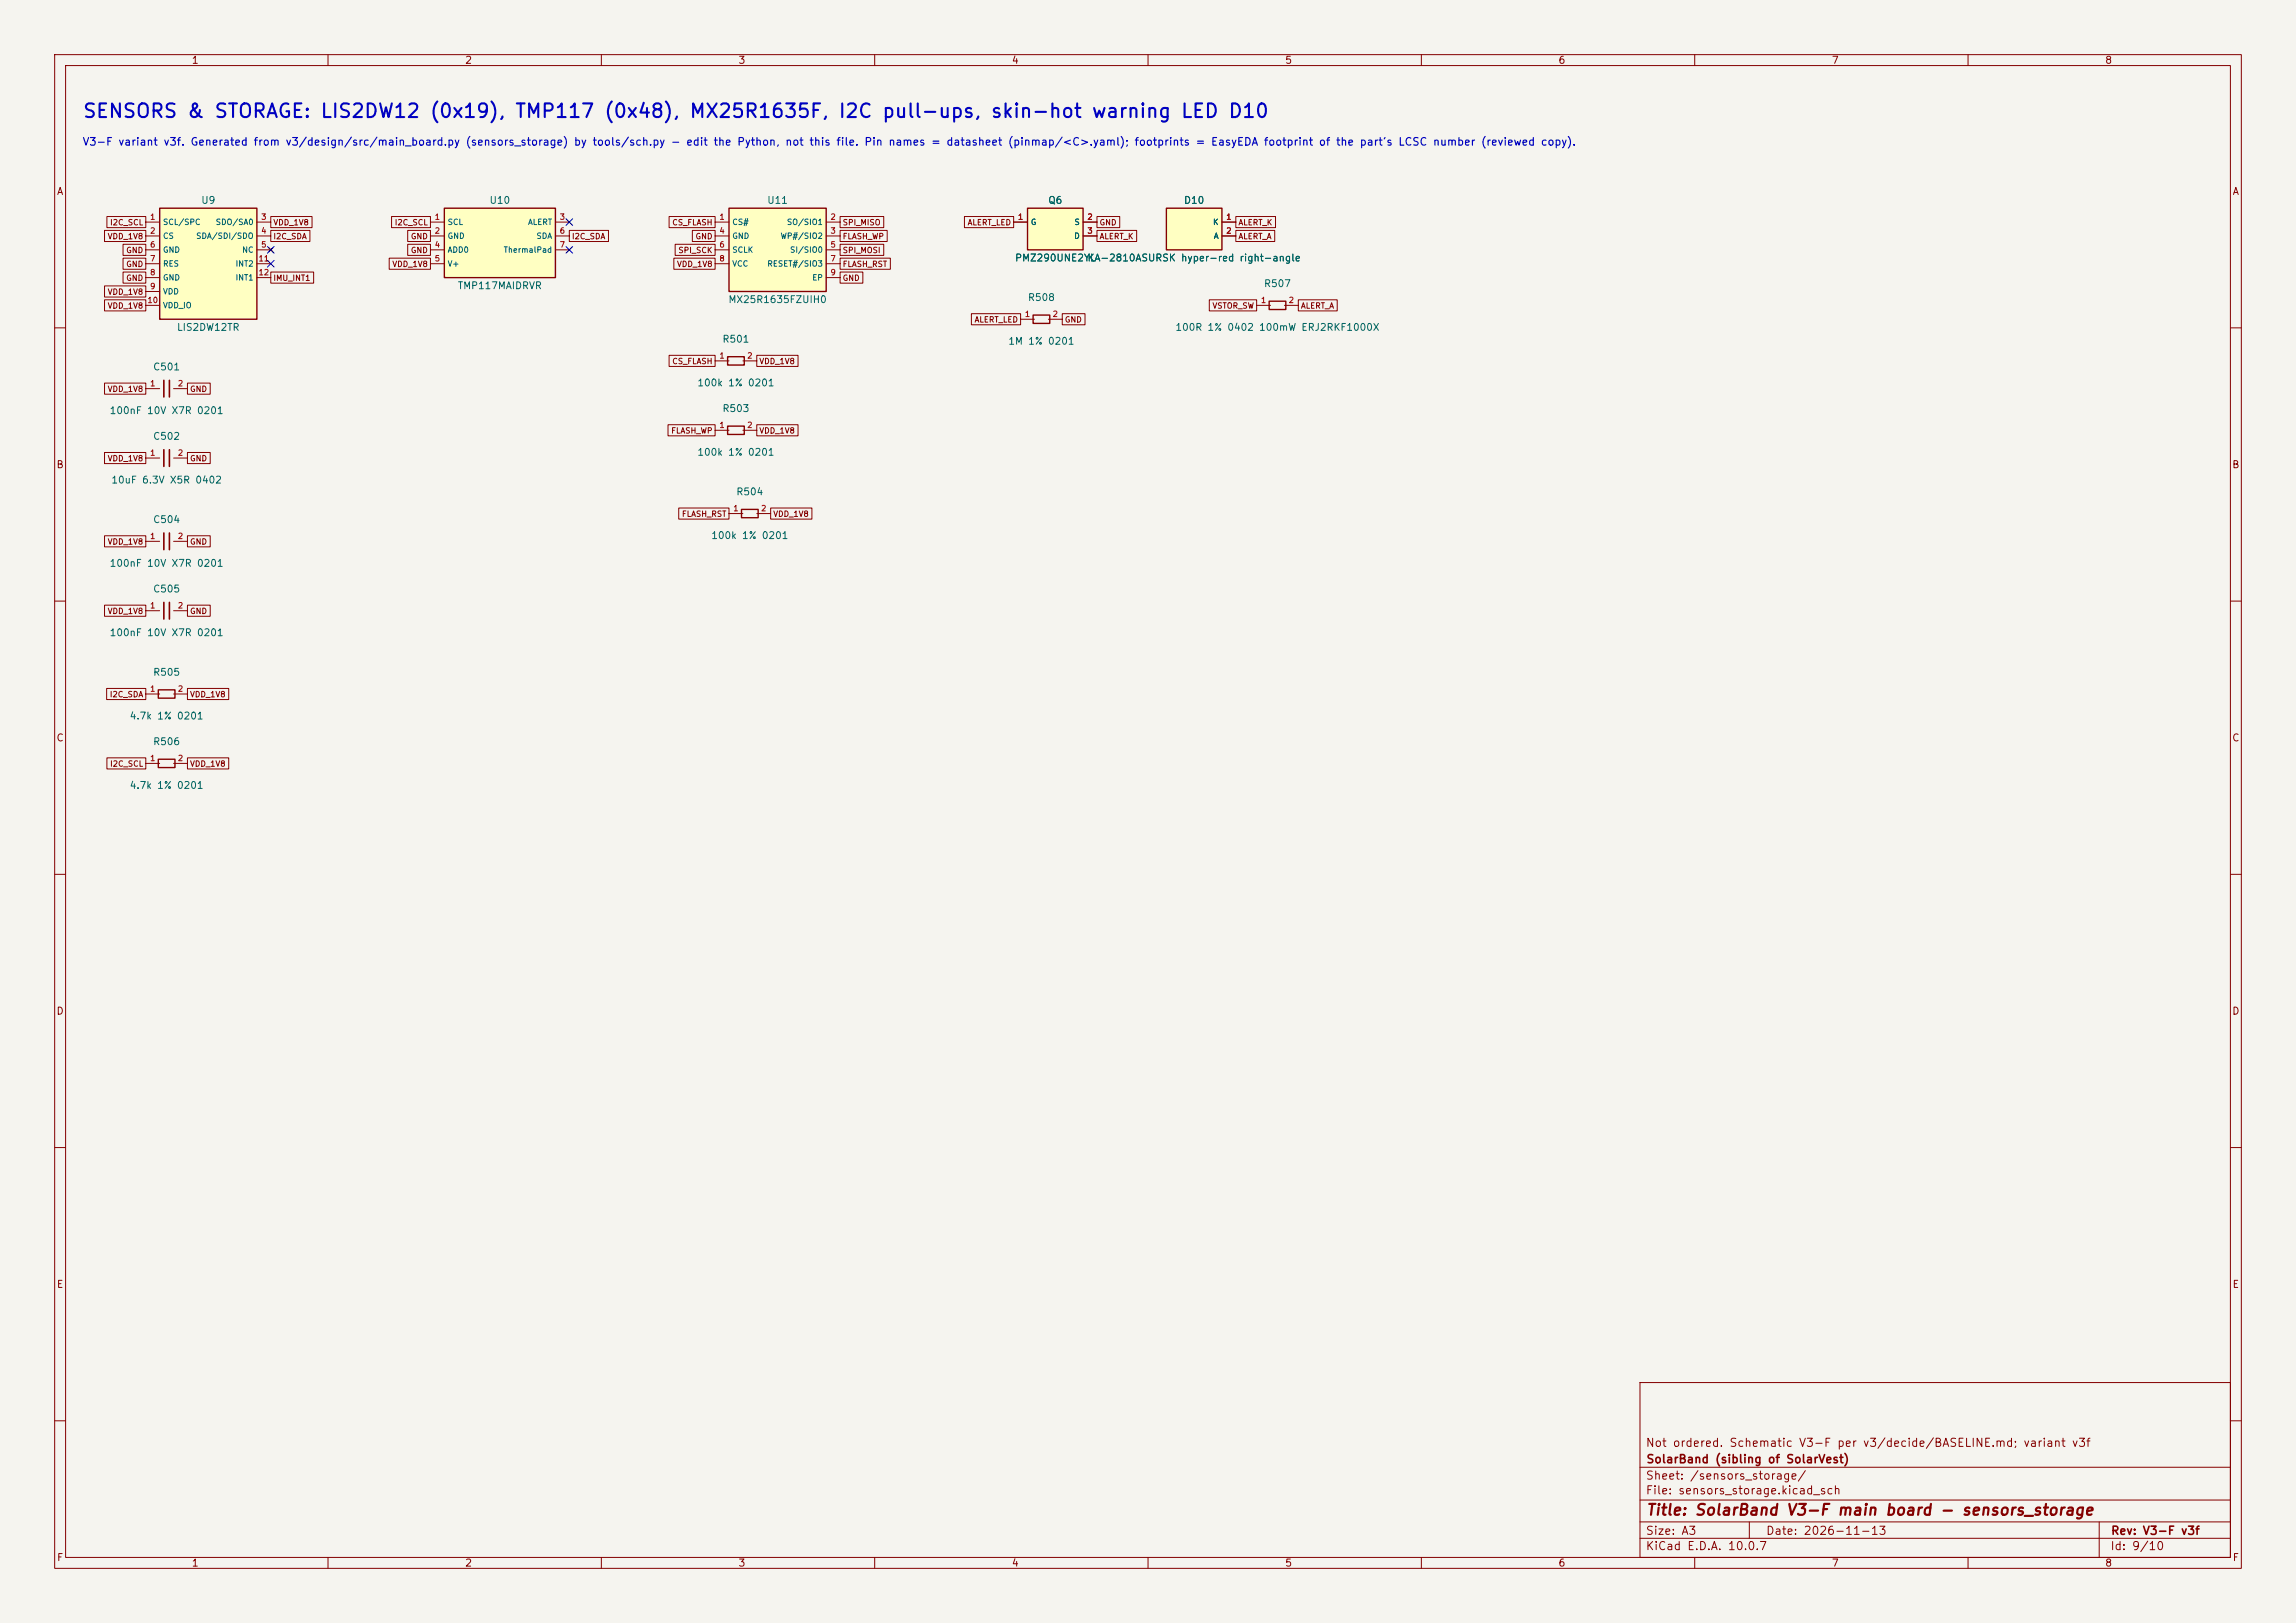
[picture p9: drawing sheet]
<svg xmlns="http://www.w3.org/2000/svg" width="420mm" height="297mm" viewBox="0 0 420 297" stroke-linecap="round" stroke-linejoin="round" font-family="sans-serif">
<defs><g id="words">
<text font-size="2.5" fill="#0000c2" x="15" y="22.2">SENSORS &amp; STORAGE: LIS2DW12 (0x19), TMP117 (0x48), MX25R1635F, I2C pull-ups, skin-hot warning LED D10</text>
<text font-size="2" fill="#840000" x="301" y="277.8">Title: SolarBand V3-F main board - sensors_storage</text>
<g font-size="1.5" fill="#840000">
<text x="300.9" y="265.1">Not ordered. Schematic V3-F per v3/decide/BASELINE.md; variant v3f</text>
<text x="301" y="268.1">SolarBand (sibling of SolarVest)</text>
<text x="300.9" y="273.8">File: sensors_storage.kicad_sch</text>
<text x="300.9" y="271.1">Sheet: /sensors_storage/</text>
<text x="300.9" y="281.2">Size: A3</text>
<text x="322.9" y="281.2">Date: 2026-11-13</text>
<text x="386" y="281.2">Rev: V3-F v3f</text>
<text x="300.9" y="284">KiCad E.D.A. 10.0.7</text>
<text x="385.9" y="284">Id: 9/10</text>
</g>
<text font-size="1.4" fill="#0000c2" x="15" y="27">V3-F variant v3f. Generated from v3/design/src/main_board.py (sensors_storage) by tools/sch.py - edit the Python, not this file. Pin names = datasheet (pinmap/&lt;C&gt;.yaml); footprints = EasyEDA footprint of the part's LCSC number (reviewed copy).</text>
<g font-size="1.3" fill="#840000">
<text x="35" y="12">1</text>
<text x="85" y="12">2</text>
<text x="135" y="12">3</text>
<text x="185" y="12">4</text>
<text x="235" y="12">5</text>
<text x="285" y="12">6</text>
<text x="335" y="12">7</text>
<text x="385" y="12">8</text>
<text x="10.3" y="36">A</text>
<text x="408.3" y="36">A</text>
<text x="10.2" y="86">B</text>
<text x="408.2" y="86">B</text>
<text x="10.2" y="136">C</text>
<text x="408.2" y="136">C</text>
<text x="10.2" y="186">D</text>
<text x="408.2" y="186">D</text>
<text x="10.3" y="236">E</text>
<text x="408.3" y="236">E</text>
<text x="10.3" y="286">F</text>
<text x="35" y="287">1</text>
<text x="85" y="287">2</text>
<text x="135" y="287">3</text>
<text x="185" y="287">4</text>
<text x="235" y="287">5</text>
<text x="285" y="287">6</text>
<text x="335" y="287">7</text>
<text x="385" y="287">8</text>
<text x="408.3" y="286">F</text>
</g>
<g font-size="1.3" fill="#006464">
<text x="36.7" y="37.6">U9</text>
<text x="89.4" y="37.6">U10</text>
<text x="140.2" y="37.6">U11</text>
<text x="191.6" y="37.6">Q6</text>
<text x="216.5" y="37.6">D10</text>
<text x="83.6" y="53.2">TMP117MAIDRVR</text>
<text x="185.6" y="48.1">PMZ290UNE2YL</text>
<text x="198.8" y="48.1">KA-2810ASURSK hyper-red right-angle</text>
<text x="231.1" y="52.8">R507</text>
<text x="133.1" y="55.8">MX25R1635FZUIH0</text>
<text x="187.9" y="55.4">R508</text>
<text x="32.3" y="60.8">LIS2DW12TR</text>
<text x="132" y="63">R501</text>
<text x="184.3" y="63.4">1M 1% 0201</text>
<text x="214.9" y="60.8">100R 1% 0402 100mW ERJ2RKF1000X</text>
<text x="27.9" y="68.1">C501</text>
<text x="127.4" y="71">100k 1% 0201</text>
<text x="20" y="76.1">100nF 10V X7R 0201</text>
<text x="132" y="75.7">R503</text>
<text x="27.9" y="80.8">C502</text>
<text x="127.4" y="83.7">100k 1% 0201</text>
<text x="20.3" y="88.8">10uF 6.3V X5R 0402</text>
<text x="134.6" y="90.9">R504</text>
<text x="27.9" y="96">C504</text>
<text x="130" y="98.9">100k 1% 0201</text>
<text x="20" y="104">100nF 10V X7R 0201</text>
<text x="27.9" y="108.7">C505</text>
<text x="20" y="116.7">100nF 10V X7R 0201</text>
<text x="27.9" y="124">R505</text>
<text x="23.6" y="132">4.7k 1% 0201</text>
<text x="27.9" y="136.7">R506</text>
<text x="23.6" y="144.7">4.7k 1% 0201</text>
</g>
<g font-size="1" fill="#840000">
<text x="20" y="41.5">I2C_SCL</text>
<text x="49.9" y="41.5">VDD_1V8</text>
<text x="72.1" y="41.5">I2C_SCL</text>
<text x="122.9" y="41.5">CS_FLASH</text>
<text x="154" y="41.5">SPI_MISO</text>
<text x="176.9" y="41.5">ALERT_LED</text>
<text x="201" y="41.5">GND</text>
<text x="226.4" y="41.5">ALERT_K</text>
<text x="19.6" y="44">VDD_1V8</text>
<text x="23" y="46.6">GND</text>
<text x="49.9" y="44">I2C_SDA</text>
<text x="75.1" y="44">GND</text>
<text x="75.1" y="46.6">GND</text>
<text x="104.5" y="44">I2C_SDA</text>
<text x="124" y="46.6">SPI_SCK</text>
<text x="127.1" y="44">GND</text>
<text x="154" y="44">FLASH_WP</text>
<text x="154" y="46.6">SPI_MOSI</text>
<text x="201" y="44">ALERT_K</text>
<text x="226.4" y="44">ALERT_A</text>
<text x="23" y="51.6">GND</text>
<text x="23" y="49.1">GND</text>
<text x="49.9" y="51.6">IMU_INT1</text>
<text x="71.7" y="49.1">VDD_1V8</text>
<text x="123.7" y="49.1">VDD_1V8</text>
<text x="154" y="49.1">FLASH_RST</text>
<text x="154" y="51.6">GND</text>
<text x="19.6" y="54.2">VDD_1V8</text>
<text x="19.6" y="56.7">VDD_1V8</text>
<text x="178.2" y="59.3">ALERT_LED</text>
<text x="194.7" y="59.3">GND</text>
<text x="221.7" y="56.7">VSTOR_SW</text>
<text x="237.9" y="56.7">ALERT_A</text>
<text x="19.6" y="72">VDD_1V8</text>
<text x="34.7" y="72">GND</text>
<text x="122.9" y="66.9">CS_FLASH</text>
<text x="138.8" y="66.9">VDD_1V8</text>
<text x="122.7" y="79.6">FLASH_WP</text>
<text x="138.8" y="79.6">VDD_1V8</text>
<text x="19.6" y="84.7">VDD_1V8</text>
<text x="34.7" y="84.7">GND</text>
<text x="124.6" y="94.8">FLASH_RST</text>
<text x="141.3" y="94.8">VDD_1V8</text>
<text x="19.6" y="99.9">VDD_1V8</text>
<text x="34.7" y="99.9">GND</text>
<text x="19.6" y="112.6">VDD_1V8</text>
<text x="34.7" y="112.6">GND</text>
<text x="20" y="127.8">I2C_SDA</text>
<text x="34.7" y="127.8">VDD_1V8</text>
<text x="20" y="140.5">I2C_SCL</text>
<text x="34.7" y="140.5">VDD_1V8</text>
</g>
<g font-size="1" fill="#a90000">
<text x="27.4" y="40.5">1</text>
<text x="47.7" y="40.5">3</text>
<text x="79.4" y="40.5">1</text>
<text x="102.3" y="40.5">3</text>
<text x="131.5" y="40.5">1</text>
<text x="151.8" y="40.5">2</text>
<text x="186.1" y="40.5">1</text>
<text x="198.8" y="40.5">2</text>
<text x="224.2" y="40.5">1</text>
<text x="27.4" y="43">2</text>
<text x="27.4" y="45.5">6</text>
<text x="47.7" y="43">4</text>
<text x="47.7" y="45.5">5</text>
<text x="79.4" y="43">2</text>
<text x="79.4" y="45.5">4</text>
<text x="102.3" y="43">6</text>
<text x="102.3" y="45.5">7</text>
<text x="131.5" y="43">4</text>
<text x="131.5" y="45.5">6</text>
<text x="151.8" y="43">3</text>
<text x="151.8" y="45.5">5</text>
<text x="198.8" y="43">3</text>
<text x="224.2" y="43">2</text>
<text x="27.4" y="48.1">7</text>
<text x="27.4" y="50.6">8</text>
<text x="27.4" y="53.2">9</text>
<text x="47.2" y="48.1">11</text>
<text x="47.2" y="50.6">12</text>
<text x="79.4" y="48.1">5</text>
<text x="131.5" y="48.1">8</text>
<text x="151.8" y="48.1">7</text>
<text x="151.8" y="50.6">9</text>
<text x="26.9" y="55.7">10</text>
<text x="187.4" y="58.2">1</text>
<text x="192.5" y="58.2">2</text>
<text x="230.6" y="55.7">1</text>
<text x="235.6" y="55.7">2</text>
<text x="131.5" y="65.9">1</text>
<text x="136.6" y="65.9">2</text>
<text x="27.4" y="70.9">1</text>
<text x="32.4" y="70.9">2</text>
<text x="27.4" y="83.6">1</text>
<text x="32.4" y="83.6">2</text>
<text x="131.5" y="78.6">1</text>
<text x="136.6" y="78.6">2</text>
<text x="134" y="93.8">1</text>
<text x="139.1" y="93.8">2</text>
<text x="27.4" y="98.9">1</text>
<text x="32.4" y="98.9">2</text>
<text x="27.4" y="111.6">1</text>
<text x="32.4" y="111.6">2</text>
<text x="27.4" y="126.8">1</text>
<text x="32.4" y="126.8">2</text>
<text x="27.4" y="139.5">1</text>
<text x="32.4" y="139.5">2</text>
</g>
<g font-size="1" fill="#006464">
<text x="29.7" y="41.4">SCL/SPC</text>
<text x="39.4" y="41.4">SDO/SA0</text>
<text x="81.8" y="41.4">SCL</text>
<text x="96.5" y="41.4">ALERT</text>
<text x="133.9" y="41.4">CS#</text>
<text x="143.8" y="41.4">SO/SIO1</text>
<text x="188.5" y="41.4">G</text>
<text x="196.4" y="41.4">S</text>
<text x="221.8" y="41.4">K</text>
<text x="29.7" y="43.9">CS</text>
<text x="29.7" y="46.5">GND</text>
<text x="35.8" y="43.9">SDA/SDI/SDO</text>
<text x="44.2" y="46.5">NC</text>
<text x="81.8" y="43.9">GND</text>
<text x="81.8" y="46.5">ADD0</text>
<text x="92" y="46.5">ThermalPad</text>
<text x="98" y="43.9">SDA</text>
<text x="133.9" y="43.9">GND</text>
<text x="133.9" y="46.5">SCLK</text>
<text x="142.7" y="43.9">WP#/SIO2</text>
<text x="144.4" y="46.5">SI/SIO0</text>
<text x="196.4" y="43.9">D</text>
<text x="221.9" y="43.9">A</text>
<text x="29.7" y="49">RES</text>
<text x="29.7" y="51.6">GND</text>
<text x="43" y="49">INT2</text>
<text x="43" y="51.6">INT1</text>
<text x="81.8" y="49">V+</text>
<text x="133.9" y="49">VCC</text>
<text x="140.3" y="49">RESET#/SIO3</text>
<text x="148.5" y="51.6">EP</text>
<text x="29.7" y="54.1">VDD</text>
<text x="29.7" y="56.6">VDD_IO</text>
</g>
</g></defs>
<path d="M0 0h420v297h-420z" fill="#f5f4ef" stroke="#f5f4ef" stroke-width=".18"/>
<g fill="none" stroke="#840000" stroke-width=".18">
<path d="M10 10h400v277h-400zM12 12h396v273h-396zM60 10v2M110 10v2M160 10v2M210 10v2M260 10v2M310 10v2M360 10v2M229.9 55.9h2.5M234.9 55.9h2.6M10 60h2"/>
<path d="M26.7 71.1h2.5M31.7 71.1h2.6M408 60h2M26.7 99.1h2.5M26.7 83.8h2.5M31.7 99.1h2.6M31.7 83.8h2.6M10 110h2M408 110h2M26.7 139.7h2.5M26.7 127h2.5M31.7 139.7h2.6"/>
<path d="M31.7 127h2.6M10 160h2M408 160h2M10 210h2M408 210h2M300 253h108v32h-108zM10 260h2M300 278.5h108M300 274.5h108M300 268.5h108M320 278.5v3M384 278.5v6.5"/>
<path d="M408 260h2M60 285v2M110 285v2M160 285v2M210 285v2M260 285v2M300 281.5h108M310 285v2M360 285v2"/>
</g>
<path d="M232.2 55.1h3v1.5h-3zM29 138.9h3v1.6h-3zM29 126.2h3v1.6h-3z" fill="none" stroke="#840000" stroke-width=".25"/>
<path d="M30 69.6v3M31 69.6v3M30 82.3v3M30 97.5v3.1M31 82.3v3M31 97.5v3.1" fill="none" stroke="#840000" stroke-width=".3"/>
<path d="M81.3 38.1h20.3v12.7h-20.3z" fill="#ffffc2"/>
<path d="M81.3 38.1h20.3v12.7h-20.3z" fill="none" stroke="#840000" stroke-width=".25"/>
<path d="M78.7 40.6h2.6M78.7 43.2h2.6M78.7 45.7h2.6M78.7 48.3h2.6M101.6 40.6h2.5M101.6 43.2h2.5M101.6 45.7h2.5" fill="none" stroke="#840000" stroke-width=".18"/>
<path d="M29.2 38.1h17.8v20.3h-17.8z" fill="#ffffc2"/>
<path d="M29.2 38.1h17.8v20.3h-17.8z" fill="none" stroke="#840000" stroke-width=".25"/>
<g fill="none" stroke="#840000" stroke-width=".18">
<path d="M26.7 40.6h2.5M26.7 43.2h2.5M26.7 45.7h2.5M26.7 48.3h2.5M26.7 50.8h2.5M26.7 53.3h2.5M26.7 55.9h2.5M47 40.6h2.5M47 43.2h2.5M47 45.7h2.5M47 48.3h2.5M47 50.8h2.5"/>
<path d="M49.1 45.3l.8 .8M49.9 45.3l-.8 .8M26.7 111.8h2.5M31.7 111.8h2.6"/>
</g>
<path d="M30 110.2v3.1M31 110.2v3.1" fill="none" stroke="#840000" stroke-width=".3"/>
<path d="M133.3 38.1h17.8v15.2h-17.8z" fill="#ffffc2"/>
<path d="M133.3 38.1h17.8v15.2h-17.8zM135.6 93.2h3.1v1.5h-3.1z" fill="none" stroke="#840000" stroke-width=".25"/>
<path d="M130.8 40.6h2.5M130.8 43.2h2.5M130.8 45.7h2.5M130.8 48.3h2.5M151.1 40.6h2.6M151.1 43.2h2.6M151.1 45.7h2.6M151.1 48.3h2.6M151.1 50.8h2.6M133.3 94h2.6M138.4 94h2.6" fill="none" stroke="#840000" stroke-width=".18"/>
<path d="M213.4 38.1h10.1v7.6h-10.1z" fill="#ffffc2"/>
<path d="M213.4 38.1h10.1v7.6h-10.1z" fill="none" stroke="#840000" stroke-width=".25"/>
<path d="M223.5 40.6h2.6M223.5 43.2h2.6" fill="none" stroke="#840000" stroke-width=".18"/>
<path d="M188 38.1h10.1v7.6h-10.1z" fill="#ffffc2"/>
<path d="M188 38.1h10.1v7.6h-10.1zM189 57.7h3v1.5h-3zM133.1 78h3v1.5h-3zM133.1 65.3h3v1.5h-3z" fill="none" stroke="#840000" stroke-width=".25"/>
<g fill="none" stroke="#840000" stroke-width=".18">
<path d="M19.6 39.6h7.1v2.1h-7.1zM49.5 39.6h7.6v2.1h-7.6zM71.6 39.6h7.1v2.1h-7.1zM122.4 39.6h8.4v2.1h-8.4zM153.7 39.6h8v2.1h-8zM176.4 39.6h9v2.1h-9zM200.7 39.6h4.1v2.1h-4.1zM226.1 39.6h7.2v2.1h-7.2zM19.1 42.2h7.6v2h-7.6zM19.1 52.3h7.6v2.1h-7.6zM19.1 54.9h7.6v2h-7.6zM22.5 49.8h4.2v2h-4.2z"/>
<path d="M22.5 44.7h4.2v2h-4.2zM22.5 47.2h4.2v2.1h-4.2zM49.5 42.2h7.2v2h-7.2zM49.5 49.8h7.9v2h-7.9zM71.2 47.2h7.5v2.1h-7.5zM74.6 42.2h4.1v2h-4.1zM74.6 44.7h4.1v2h-4.1zM104.1 42.2h7.2v2h-7.2zM123.3 47.2h7.5v2.1h-7.5zM123.5 44.7h7.3v2h-7.3zM126.6 42.2h4.2v2h-4.2zM153.7 47.2h9.2v2.1h-9.2z"/>
<path d="M153.7 42.2h8.6v2h-8.6zM153.7 44.7h8v2h-8zM153.7 49.8h4.1v2h-4.1zM177.7 57.4h9v2h-9zM185.4 40.6h2.6M186.7 58.4h2.5M191.8 58.4h2.5M194.3 57.4h4.2v2h-4.2zM198.1 40.6h2.6M198.1 43.2h2.6M200.7 42.2h7.2v2h-7.2zM221.2 54.9h8.7v2h-8.7z"/>
<path d="M223.5 40.6h2.6M223.5 43.2h2.6M226.1 42.2h7.1v2h-7.1zM237.5 54.9h7.1v2h-7.1zM19.1 70.1h7.6v2h-7.6zM34.3 70.1h4.2v2h-4.2zM122.2 77.7h8.6v2.1h-8.6zM122.4 65h8.4v2.1h-8.4zM130.8 78.7h2.5M130.8 66h2.5M135.9 78.7h2.5M135.9 66h2.5"/>
<path d="M138.4 65h7.6v2.1h-7.6zM138.4 77.7h7.6v2.1h-7.6zM19.1 98h7.6v2.1h-7.6zM19.1 82.8h7.6v2h-7.6zM34.3 98h4.2v2.1h-4.2zM34.3 82.8h4.2v2h-4.2zM124.2 93h9.1v2h-9.1zM141 93h7.5v2h-7.5zM19.1 110.7h7.6v2.1h-7.6zM34.3 110.7h4.2v2.1h-4.2zM19.5 126h7.2v2h-7.2zM19.6 138.7h7.1v2h-7.1z"/>
<path d="M34.3 138.7h7.5v2h-7.5zM34.3 126h7.5v2h-7.5z"/>
</g>
<path d="M48.9 45.1l1.2 1.2M48.9 47.7l1.2 1.2M50.1 45.1l-1.2 1.2M50.1 47.7l-1.2 1.2M103.5 45.1l1.2 1.2M103.5 40l1.2 1.2M104.7 45.1l-1.2 1.2M104.7 40l-1.2 1.2" fill="none" stroke="#000084" stroke-width=".18"/>
<use href="#words"/>
</svg>
